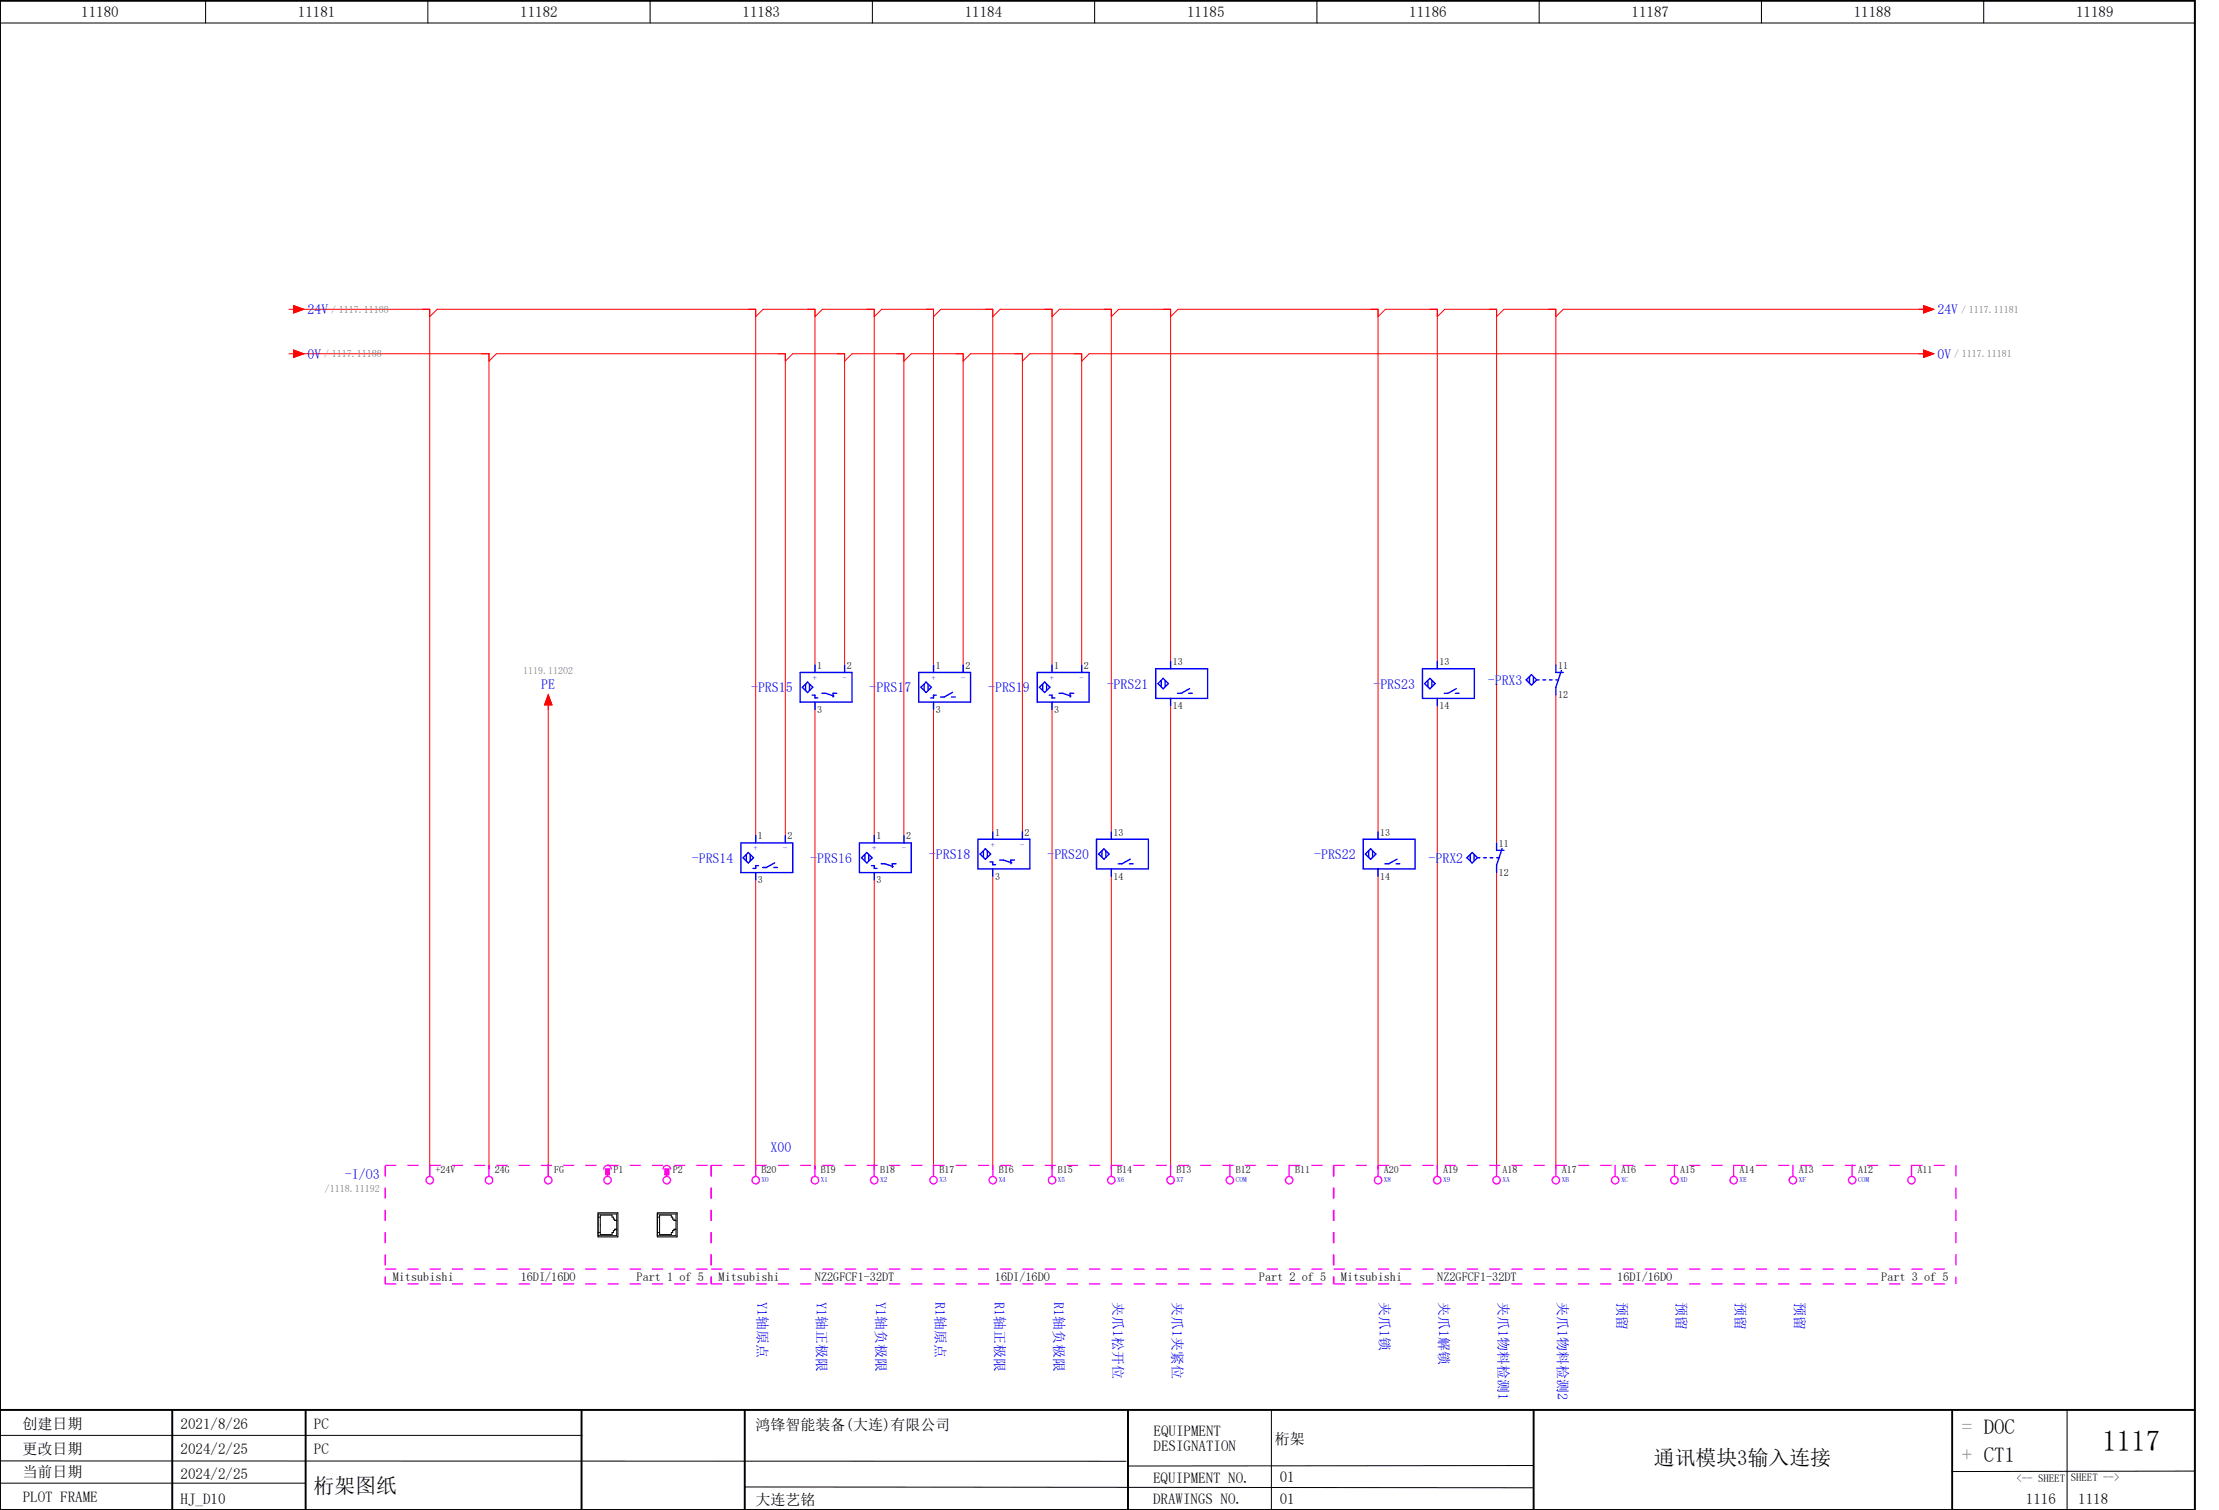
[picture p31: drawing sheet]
<svg xmlns="http://www.w3.org/2000/svg" width="399mm" height="272mm" viewBox="0 0 399 272" stroke-linecap="round" stroke-linejoin="round" font-family="sans-serif">
<defs><g id="words">
<text font-size="5.3" x="378.3" y="261">1117</text>
<g font-size="3.7" fill="#7ca552">
<text x="353.1" y="258">= DOC</text>
<text x="353.1" y="263">+ CT1</text>
</g>
<g font-size="3.7">
<text x="297.7" y="263.5">通讯模块3输入连接</text>
<text x="56.4" y="268.5">桁架图纸</text>
</g>
<g font-size="2.7">
<text x="14.6" y="3.1">11180</text>
<text x="53.6" y="3.1">11181</text>
<text x="93.6" y="3.1">11182</text>
<text x="133.6" y="3.1">11183</text>
<text x="173.6" y="3.1">11184</text>
<text x="213.6" y="3.1">11185</text>
<text x="253.6" y="3.1">11186</text>
<text x="293.6" y="3.1">11187</text>
<text x="333.6" y="3.1">11188</text>
<text x="373.6" y="3.1">11189</text>
<text x="4.1" y="257.1">创建日期</text>
<text x="32.5" y="257.1">2021/8/26</text>
<text x="56.5" y="257.1">PC</text>
<text x="136" y="257.3">鸿锋智能装备(大连)有限公司</text>
<text x="4" y="261.6">更改日期</text>
<text x="32.5" y="261.6">2024/2/25</text>
<text x="56.5" y="261.6">PC</text>
<text x="207.6" y="258.3">EQUIPMENT</text>
<text x="207.6" y="261">DESIGNATION</text>
<text x="229.4" y="259.7">桁架</text>
<text x="4.1" y="265.8">当前日期</text>
<text x="32.5" y="266.1">2024/2/25</text>
<text x="207.5" y="266.7">EQUIPMENT NO.</text>
<text x="230.3" y="266.6">01</text>
<text x="4.1" y="270.2">PLOT FRAME</text>
<text x="32.5" y="270.6">HJ_D10</text>
<text x="136" y="270.8">大连艺铭</text>
<text x="207.5" y="270.6">DRAWINGS NO.</text>
<text x="230.3" y="270.6">01</text>
<text x="364.6" y="270.6">1116</text>
<text x="374" y="270.6">1118</text>
</g>
<g font-size="2.5" fill="#00f">
<text x="55.3" y="56.5">24V</text>
<text x="348.7" y="56.5">24V</text>
<text x="55.3" y="64.5">0V</text>
<text x="348.7" y="64.5">0V</text>
<text x="97.4" y="124">PE</text>
<text x="135.2" y="124.5">-PRS15</text>
<text x="156.5" y="124.5">-PRS17</text>
<text x="177.8" y="124.5">-PRS19</text>
<text x="199.2" y="123.9">-PRS21</text>
<text x="247.2" y="123.9">-PRS23</text>
<text x="267.7" y="123.2">-PRX3</text>
<text x="124.5" y="155.2">-PRS14</text>
<text x="145.8" y="155.2">-PRS16</text>
<text x="167.2" y="154.5">-PRS18</text>
<text x="188.5" y="154.5">-PRS20</text>
<text x="236.5" y="154.5">-PRS22</text>
<text x="257.1" y="155.2">-PRX2</text>
<text x="138.7" y="207.3">X00</text>
<text x="62.1" y="212.1">-I/O3</text>
<text x="136.4" y="234.3" transform="rotate(90 136.4 234.3)">Y1轴原点</text>
<text x="147" y="234.3" transform="rotate(90 147 234.3)">Y1轴正极限</text>
<text x="157.7" y="234.3" transform="rotate(90 157.7 234.3)">Y1轴负极限</text>
<text x="168.4" y="234.3" transform="rotate(90 168.4 234.3)">R1轴原点</text>
<text x="179" y="234.3" transform="rotate(90 179 234.3)">R1轴正极限</text>
<text x="189.7" y="234.3" transform="rotate(90 189.7 234.3)">R1轴负极限</text>
<text x="200.4" y="234.3" transform="rotate(90 200.4 234.3)">夹爪1松开位</text>
<text x="211" y="234.3" transform="rotate(90 211 234.3)">夹爪1夹紧位</text>
<text x="248.4" y="234.3" transform="rotate(90 248.4 234.3)">夹爪1锁</text>
<text x="259" y="234.3" transform="rotate(90 259 234.3)">夹爪1解锁</text>
<text x="269.7" y="234.3" transform="rotate(90 269.7 234.3)">夹爪1物料检测1</text>
<text x="280.4" y="234.3" transform="rotate(90 280.4 234.3)">夹爪1物料检测2</text>
<text x="291" y="234.3" transform="rotate(90 291 234.3)">预留</text>
<text x="301.7" y="234.3" transform="rotate(90 301.7 234.3)">预留</text>
<text x="312.4" y="234.3" transform="rotate(90 312.4 234.3)">预留</text>
<text x="323" y="234.3" transform="rotate(90 323 234.3)">预留</text>
</g>
<g font-size="2.2">
<text x="70.7" y="230.4">Mitsubishi</text>
<text x="93.7" y="230.4">16DI/16DO</text>
<text x="114.6" y="230.4">Part 1 of 5</text>
<text x="129.3" y="230.4">Mitsubishi</text>
<text x="146.7" y="230.4">NZ2GFCF1-32DT</text>
<text x="179" y="230.4">16DI/16DO</text>
<text x="226.6" y="230.4">Part 2 of 5</text>
<text x="241.3" y="230.4">Mitsubishi</text>
<text x="258.7" y="230.4">NZ2GFCF1-32DT</text>
<text x="291.1" y="230.4">16DI/16DO</text>
<text x="338.6" y="230.4">Part 3 of 5</text>
</g>
<g font-size="2">
<text x="362.9" y="266.6">&lt;-- SHEET</text>
<text x="372.7" y="266.4">SHEET --&gt;</text>
</g>
<g font-size="1.8" fill="#7ca552">
<text x="59.6" y="56.3">/ 1117.11188</text>
<text x="352.9" y="56.3">/ 1117.11181</text>
<text x="58.3" y="64.3">/ 1117.11188</text>
<text x="351.7" y="64.3">/ 1117.11181</text>
<text x="94.2" y="121.2">1119.11202</text>
<text x="58.4" y="214.4">/1118.11192</text>
</g>
<g font-size="1.8">
<text x="211.1" y="119.7">13</text>
<text x="259.1" y="119.7">13</text>
<text x="147.1" y="120.3">1</text>
<text x="152.4" y="120.3">2</text>
<text x="168.4" y="120.3">1</text>
<text x="173.7" y="120.3">2</text>
<text x="189.7" y="120.3">1</text>
<text x="195.1" y="120.3">2</text>
<text x="280.4" y="120.3">11</text>
<text x="280.4" y="125.6">12</text>
<text x="147.1" y="128.3">3</text>
<text x="168.4" y="128.3">3</text>
<text x="189.7" y="128.3">3</text>
<text x="211.1" y="127.6">14</text>
<text x="259.1" y="127.6">14</text>
<text x="136.4" y="151">1</text>
<text x="141.7" y="151">2</text>
<text x="157.7" y="151">1</text>
<text x="163.1" y="151">2</text>
<text x="179.1" y="150.3">1</text>
<text x="184.4" y="150.3">2</text>
<text x="200.4" y="150.3">13</text>
<text x="248.4" y="150.3">13</text>
<text x="269.7" y="152.3">11</text>
<text x="136.4" y="158.9">3</text>
<text x="157.7" y="158.9">3</text>
<text x="179.1" y="158.3">3</text>
<text x="200.4" y="158.3">14</text>
<text x="248.4" y="158.3">14</text>
<text x="269.7" y="157.6">12</text>
<text x="78.4" y="211.1">+24V</text>
<text x="89.1" y="211.1">24G</text>
<text x="99.7" y="211.1">FG</text>
<text x="110.4" y="211.1">P1</text>
<text x="121.1" y="211.1">P2</text>
<text x="137.1" y="211.1">B20</text>
<text x="147.7" y="211.1">B19</text>
<text x="158.4" y="211.1">B18</text>
<text x="169.1" y="211.1">B17</text>
<text x="179.7" y="211.1">B16</text>
<text x="190.4" y="211.1">B15</text>
<text x="201.1" y="211.1">B14</text>
<text x="211.7" y="211.1">B13</text>
<text x="222.4" y="211.1">B12</text>
<text x="233.1" y="211.1">B11</text>
<text x="249.1" y="211.1">A20</text>
<text x="259.7" y="211.1">A19</text>
<text x="270.4" y="211.1">A18</text>
<text x="281.1" y="211.1">A17</text>
<text x="291.7" y="211.1">A16</text>
<text x="302.4" y="211.1">A15</text>
<text x="313.1" y="211.1">A14</text>
<text x="323.7" y="211.1">A13</text>
<text x="334.4" y="211.1">A12</text>
<text x="345.1" y="211.1">A11</text>
</g>
<g font-size="1.5" fill="#00f">
<text x="146.3" y="122.5">+</text>
<text x="151.6" y="122.5">-</text>
<text x="167.6" y="122.5">+</text>
<text x="173" y="122.5">-</text>
<text x="189" y="122.5">+</text>
<text x="194.3" y="122.5">-</text>
<text x="135.6" y="153.2">+</text>
<text x="141" y="153.2">-</text>
<text x="157" y="153.2">+</text>
<text x="162.3" y="153.2">-</text>
<text x="178.3" y="152.5">+</text>
<text x="183.6" y="152.5">-</text>
</g>
<g font-size="1.3" fill="#00f">
<text x="137.1" y="212.6">X0</text>
<text x="147.7" y="212.6">X1</text>
<text x="158.4" y="212.6">X2</text>
<text x="169.1" y="212.6">X3</text>
<text x="179.7" y="212.6">X4</text>
<text x="190.4" y="212.6">X5</text>
<text x="201.1" y="212.6">X6</text>
<text x="211.7" y="212.6">X7</text>
<text x="222.4" y="212.6">COM</text>
<text x="249.1" y="212.6">X8</text>
<text x="259.7" y="212.6">X9</text>
<text x="270.4" y="212.6">XA</text>
<text x="281.1" y="212.6">XB</text>
<text x="291.7" y="212.6">XC</text>
<text x="302.4" y="212.6">XD</text>
<text x="313.1" y="212.6">XE</text>
<text x="323.7" y="212.6">XF</text>
<text x="334.4" y="212.6">COM</text>
</g>
</g></defs>
<path d="M0 .1h395v271.5h-395zM0 253.6h395M31 253.6v18M55 253.6v18M104.7 253.7v18M134 253.6v18M203 253.6v18M276 253.6v18M351.3 253.6v18" fill="none" stroke="#000" stroke-width=".35"/>
<g fill="none" stroke="#000" stroke-width=".18">
<path d="M0 4.1h395M37 .1v4M77 .1v4M117 .1v4M157 .1v4M197 .1v4M237 .1v4M277 .1v4M317 .1v4M357 .1v4M107.6 218.2h3.6v4.3h-3.6zM107.6 218.4h3.4v3.9h-3.4"/>
<path d="M107.6 219h.4M111 219.6h-.4v-.3h-.2v-.3h-.3v-.4h-2.1v3.5h2.1v-.4h.3v-.3h.2v-.3h.4M118.3 218.2h3.6v4.3h-3.6zM118.3 218.4h3.4v3.9h-3.4M118.3 219h.4M121.7 219.6h-.4v-.3h-.2v-.3h-.3v-.4h-2.1v3.5h2.1v-.4h.3v-.3h.2v-.3h.4M107.6 221.7h.4M118.3 221.7h.4M0 258.2h104.8M228.8 253.6v18M372 253.6v18M0 262.8l202.6 .1"/>
<path d="M0 266.8h55M134.1 267.5l141.9 .1M276 263.6l-73 .1M395 264.6l-43.7 .1"/>
</g>
<g fill="none" stroke="#f00" stroke-width=".18">
<path d="M52 55.6h.8M52.8 55l1.9 .6-1.9 .7zM53.3 55.6h24v154.7M77.3 57l1.4-1.4h57.3v96M136 57l1.3-1.4h9.4v65.4M146.7 57l1.3-1.4h9.3v96M157.3 57l1.4-1.4h9.3v65.4M168 57l1.3-1.4h9.4v95.4M178.7 57l1.3-1.4h9.3v65.4M189.3 57l1.4-1.4h9.3v95.4M200 57l1.3-1.4h9.4v64.7M210.7 57l1.3-1.4h36v95.4"/>
<path d="M248 57l1.3-1.4h9.4v64.7M258.7 57l1.3-1.4h9.3v96M269.3 57l1.4-1.4h9.3v64M346.2 55l1.8 .6-1.8 .7zM346.7 55.6h-65.4l-1.3 1.4M52 63.6h.8M52.8 63l1.9 .6-1.9 .7zM53.3 63.6h34.7v146.7M88 65l1.3-1.4h52v88M141.3 65l1.4-1.4h9.3v57.4M152 65l1.3-1.4h9.4v88M162.7 65l1.3-1.4h9.3v57.4"/>
<path d="M173.3 65l1.4-1.4h9.3v87.4M184 65l1.3-1.4h9.4v57.4M346.2 63l1.8 .6-1.8 .7zM346.7 63.6h-150.7l-1.3 1.4M98.7 126.8v83.5M98.7 125l.6 1.8h-1.3zM146.7 126.3v84M168 126.3v84M189.3 126.3v84M210.7 125.6v84.7M258.7 125.6v84.7M280 125v85.3"/>
<path d="M136 157v53.3M157.3 157v53.3M178.7 156.3v54M200 156.3v54M248 156.3v54M269.3 157v53.3"/>
</g>
<g fill="none" stroke="#f0f" stroke-width=".25" stroke-dasharray="2 2" stroke-linecap="butt">
<path d="M69.3 209.6h58.7M69.3 209.6v21.4M128 209.6v21.4M128 209.6h112M240 209.6v21.4M240 209.6h112M352 209.6v21.4M69.3 228.3h58.7M69.3 231h58.7M128 228.3h112M128 231h112M240 228.3h112"/>
<path d="M240 231h112"/>
</g>
<g fill="none" stroke="#f0f" stroke-width=".25">
<path d="M77.3 209.6v2M88 209.6v2M98.7 209.6v2M108.7 210.3a.67 .67 0 0 1 .6-.7 .67 .67 0 0 1 .7 .7M109 210.3h.7v1h-.7zM109.3 211.3v.3M119.3 210.3a.67 .67 0 0 1 .7-.7 .67 .67 0 0 1 .7 .7M119.7 210.3h.6v1h-.6zM120 211.3v.3M136 209.6v2M146.7 209.6v2M157.3 209.6v2"/>
<path d="M168 209.6v2M178.7 209.6v2M189.3 209.6v2M200 209.6v2M210.7 209.6v2M221.3 209.6v2M232 209.6v2M248 209.6v2M258.7 209.6v2M269.3 209.6v2M280 209.6v2M290.7 209.6v2"/>
<path d="M301.3 209.6v2M312 209.6v2M322.7 209.6v2M333.3 209.6v2M344 209.6v2"/>
<circle cx="77.3" cy="212.3" r=".67"/>
<circle cx="88" cy="212.3" r=".67"/>
<circle cx="98.7" cy="212.3" r=".67"/>
<circle cx="109.3" cy="212.3" r=".67"/>
<circle cx="120" cy="212.3" r=".67"/>
<circle cx="136" cy="212.3" r=".67"/>
<circle cx="146.7" cy="212.3" r=".67"/>
<circle cx="157.3" cy="212.3" r=".67"/>
<circle cx="168" cy="212.3" r=".67"/>
<circle cx="178.7" cy="212.3" r=".67"/>
<circle cx="189.3" cy="212.3" r=".67"/>
<circle cx="200" cy="212.3" r=".67"/>
<circle cx="210.7" cy="212.3" r=".67"/>
<circle cx="221.3" cy="212.3" r=".67"/>
<circle cx="232" cy="212.3" r=".67"/>
<circle cx="248" cy="212.3" r=".67"/>
<circle cx="258.7" cy="212.3" r=".67"/>
<circle cx="269.3" cy="212.3" r=".67"/>
<circle cx="280" cy="212.3" r=".67"/>
<circle cx="290.7" cy="212.3" r=".67"/>
<circle cx="301.3" cy="212.3" r=".67"/>
<circle cx="312" cy="212.3" r=".67"/>
<circle cx="322.7" cy="212.3" r=".67"/>
<circle cx="333.3" cy="212.3" r=".67"/>
<circle cx="344" cy="212.3" r=".67"/>
</g>
<g fill="#f0f" stroke="#f0f" stroke-width=".18">
<path d="M109 210.3h.7v1h-.7z"/>
<path d="M119.7 210.3h.6v1h-.6z"/>
</g>
<g fill="none" stroke="#00f" stroke-width=".25">
<path d="M146.7 119.6v1.4M152 119.6v1.4M168 119.6v1.4M173.3 119.6v1.4M189.3 119.6v1.4M194.7 119.6v1.4M210.7 119v1.3M258.7 119v1.3M280 119.6v1.4h1.3M144 121h9.3v5.3h-9.3zM144.4 123.6l.9-.9 1 .9-1 1zM145 123v1.2"/>
<path d="M145.7 123v1.2M146.2 125.1h.5v.5h.5M146.7 126.3v1.3M147.9 124.7h.7l1.5 .5M150.6 124.7h-.7v.7M165.3 121h9.4v5.3h-9.4zM165.7 123.6l1-.9 .9 .9-.9 1zM166.3 123v1.2M167 123v1.2M168 126.3v1.3M168.5 125.1h-.5v.5h-.5M171.3 125.4h.6"/>
<path d="M171.4 124.6l-1.5 .8h-.6M186.7 121h9.3v5.3h-9.3zM187.1 123.6l.9-.9 .9 .9-.9 1zM187.6 123v1.2M188.4 123v1.2M188.8 125.1h.5v.5h.5M189.3 126.3v1.3M190.6 124.7h.7l1.5 .5M193.2 124.7h-.6v.7M208 120.3h9.3v5.3h-9.3zM209 122.4v1.2M209.3 122l1 1-1 .9-.9-.9z"/>
<path d="M209.7 122.4v1.2M210.7 125.6v1.4M213.9 124.7h.7M214.1 123.9l-1.5 .8h-.7M256 120.3h9.3v5.3h-9.3zM257 122.4v1.2M257.3 122l1 1-1 .9-.9-.9zM257.7 122.4v1.2M258.7 125.6v1.4M261.9 124.7h.7M262.1 123.9l-1.5 .8h-.7M275.3 121.7v1.2"/>
<path d="M275.6 121.4l.9 .9-.9 .9-.9-.9zM276 121.7v1.2M276.6 122.3h.4M277.7 122.3h.5M278.8 122.3h.5M280 122.3h.4M281 120.6l-1 3v1.4M133.3 151.6h9.4v5.4h-9.4zM134.3 153.7v1.2M134.7 153.4l.9 .9-.9 .9-1-.9zM135 153.7v1.2M136 150.3v1.3"/>
<path d="M136 157v1.3M136.5 155.7h-.5v.5h-.5M139.3 156.1h.6M139.4 155.2l-1.5 .9h-.6M141.3 150.3v1.3M154.7 151.6h9.3v5.4h-9.3zM155.6 153.7v1.2M156 153.4l.9 .9-.9 .9-.9-.9zM156.4 153.7v1.2M156.8 155.7h.5v.5h.5M157.3 150.3v1.3M157.3 157v1.3"/>
<path d="M158.6 155.4h.7l1.4 .5M161.3 155.4h-.7v.7M162.7 150.3v1.3M176 151h9.3v5.3h-9.3zM177 153v1.2M177.3 152.7l1 .9-1 1-.9-1zM177.7 153v1.2M178.2 155.1h.5v.5h.5M178.7 149.6v1.4M178.7 156.3v1.3M179.9 154.7h.7l1.5 .5M182.6 154.7h-.7v.7"/>
<path d="M184 149.6v1.4M197.3 151h9.4v5.3h-9.4zM198.3 153v1.2M198.7 152.7l.9 .9-.9 1-1-1zM199 153v1.2M200 149.6v1.4M200 156.3v1.3M203.3 155.4h.6M203.4 154.6l-1.5 .8h-.6M245.3 151h9.4v5.3h-9.4zM246.3 153v1.2M246.7 152.7l.9 .9-.9 1-1-1z"/>
<path d="M247 153v1.2M248 149.6v1.4M248 156.3v1.3M251.3 155.4h.6M251.4 154.6l-1.5 .8h-.6M264 154.3l.9-.9 1 .9-1 .9zM264.6 153.7v1.2M265.3 153.7v1.2M265.9 154.3h.4M267 154.3h.5M268.2 154.3h.5M269.3 151.6v1.4h1.4"/>
<path d="M269.3 154.3h.5M270.3 152.6l-1 3v1.4"/>
</g>
<g fill="#f00" stroke="#f00" stroke-width=".18">
<path d="M98.7 125l.6 1.8h-1.3z"/>
<path d="M346.2 55l1.8 .6-1.8 .7z"/>
<path d="M346.2 63l1.8 .6-1.8 .7z"/>
<path d="M52.8 55l1.9 .6-1.9 .7z"/>
<path d="M52.8 63l1.9 .6-1.9 .7z"/>
</g>
<use href="#words"/>
</svg>
